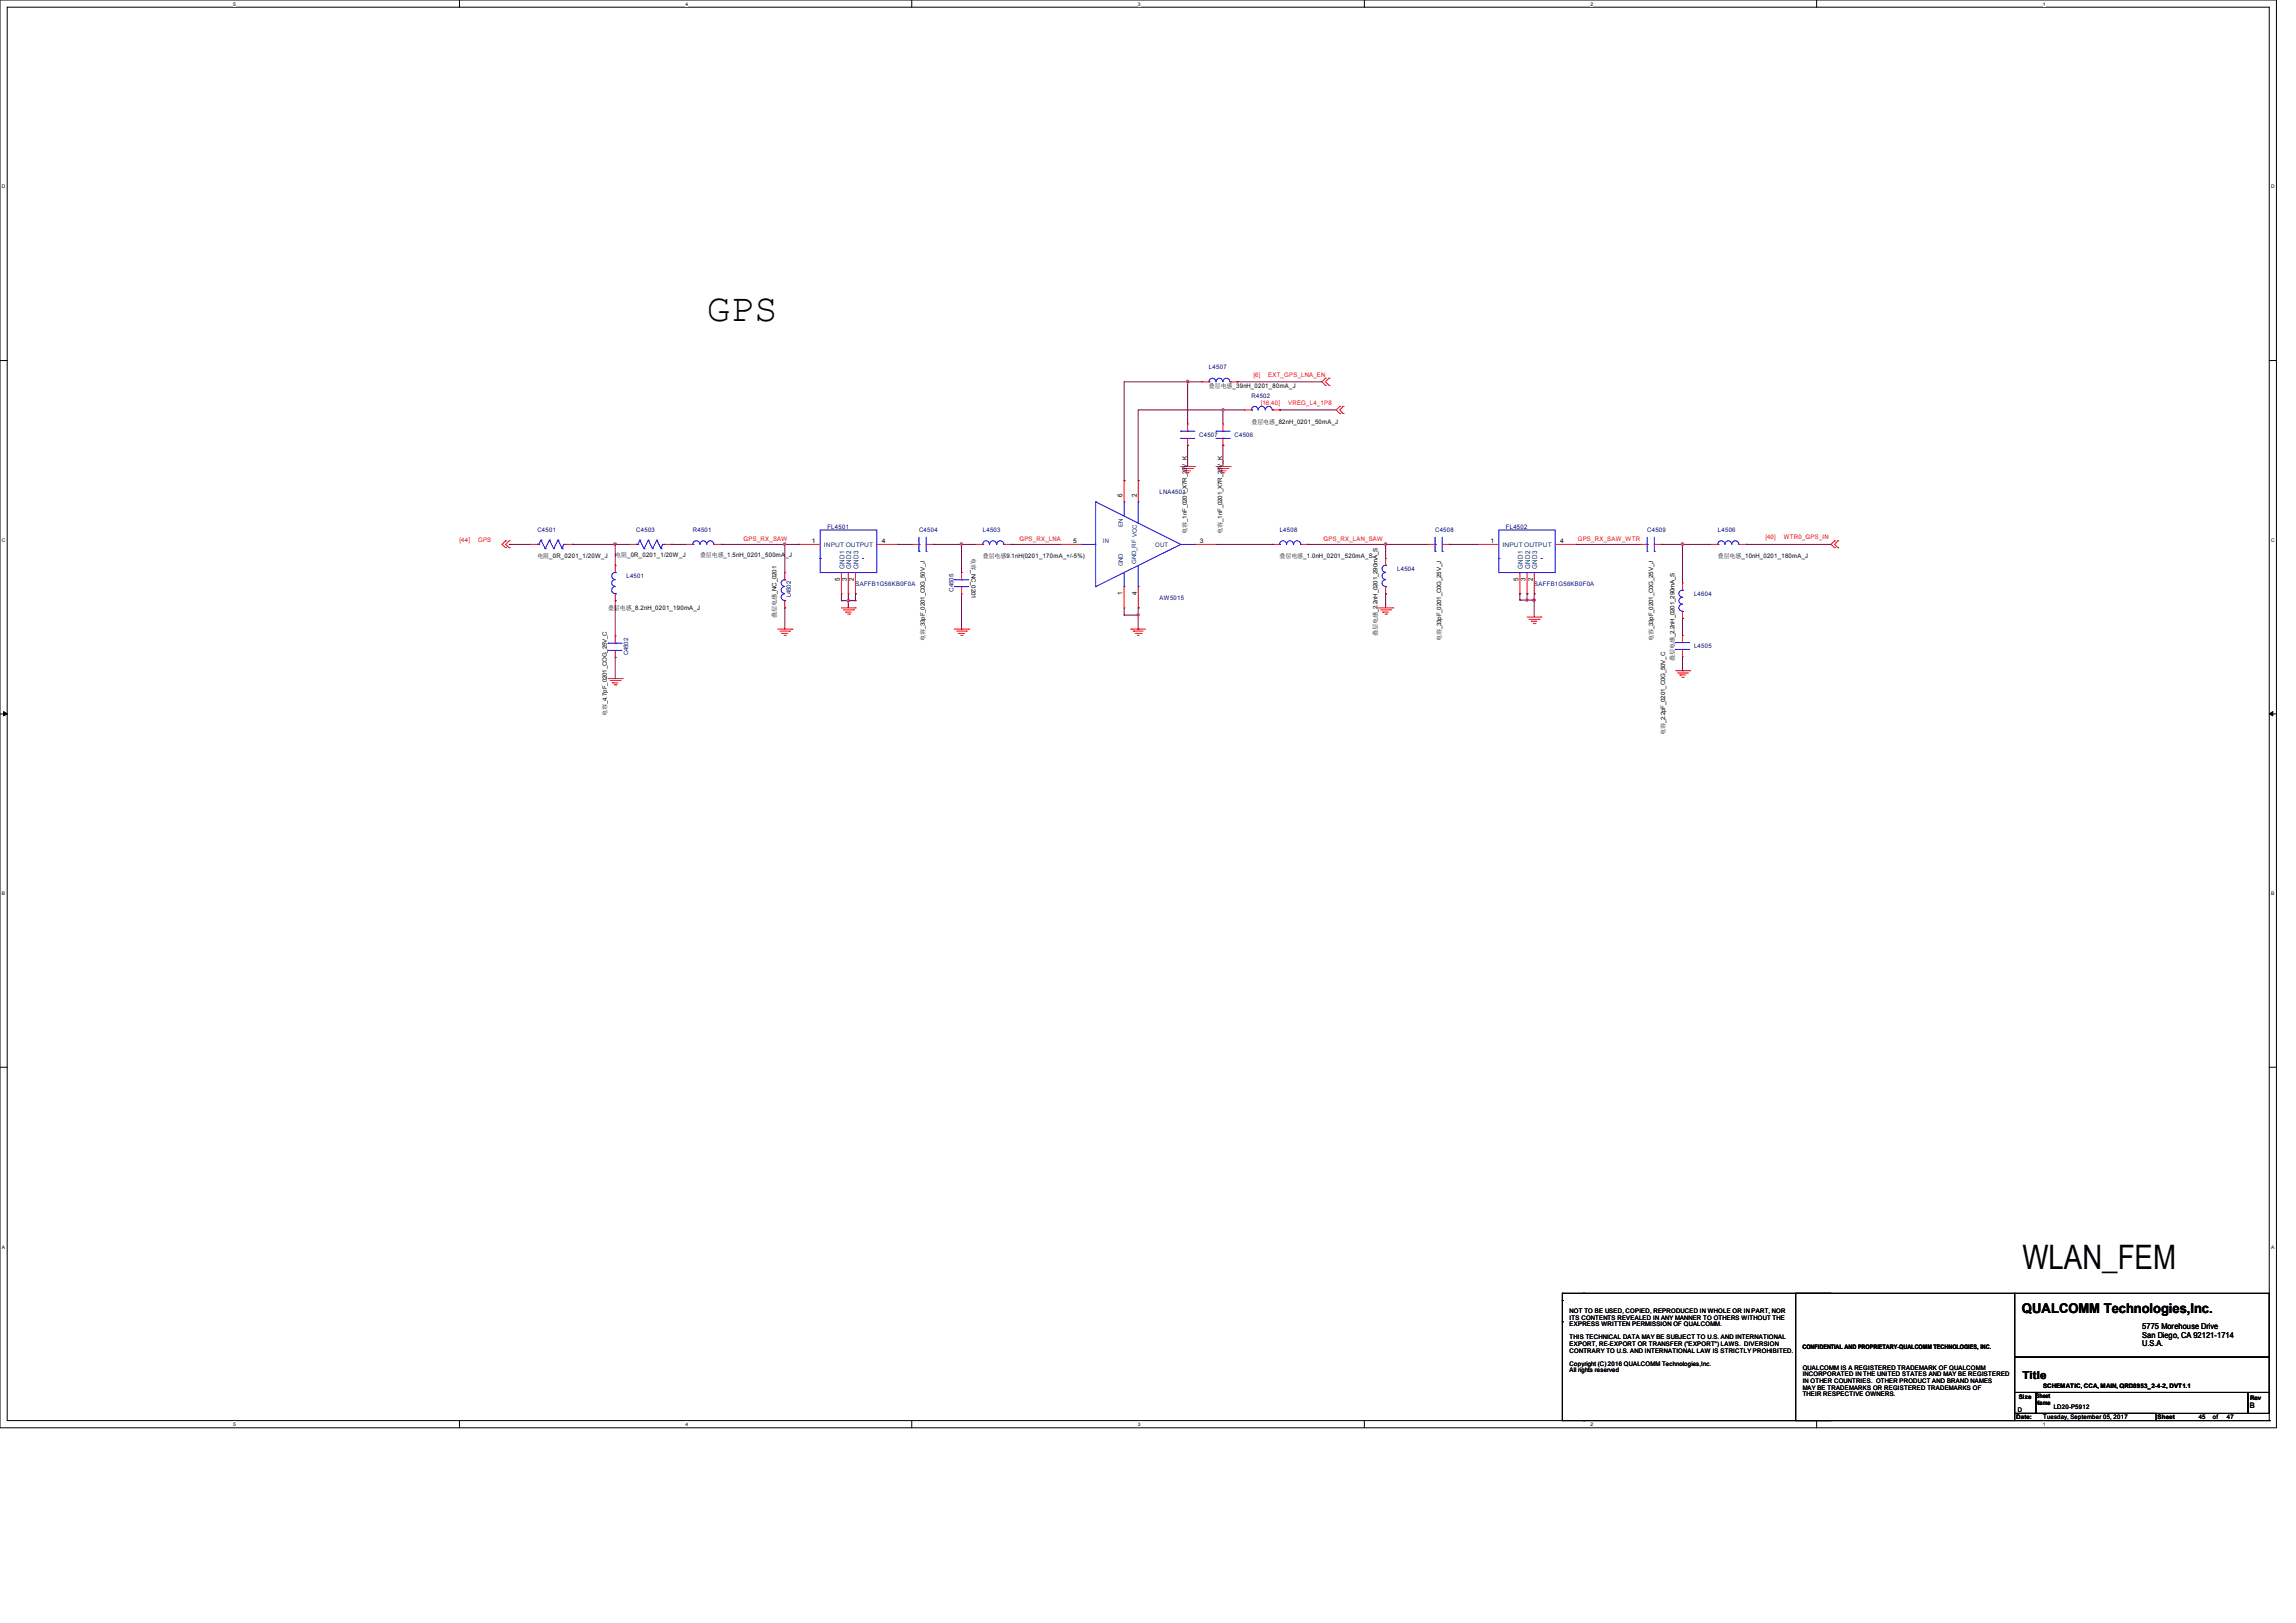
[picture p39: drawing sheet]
<svg xmlns="http://www.w3.org/2000/svg" width="297mm" height="210mm" viewBox="0 0 297 210" stroke-linecap="round" stroke-linejoin="round" font-family="sans-serif">
<defs><g id="words">
<text font-size="5.1" x="91.4" y="41.6">GPS</text>
<text font-size="4.4" x="261.6" y="164.2">WLAN_FEM</text>
<text font-size="1.7" x="261.5" y="169.9">QUALCOMM Technologies,Inc.</text>
<text font-size="1.4" x="261.6" y="178.4">Title</text>
<g font-size="1.1">
<text x="277.1" y="172">5775 Morehouse Drive</text>
<text x="277.1" y="173.1">San Diego, CA 92121-1714</text>
<text x="277.1" y="174.2">U.S.A.</text>
</g>
<text font-size="1" x="291" y="182.2">B</text>
<g font-size=".9">
<text x="145.2" y="64.3" transform="rotate(-90 145.2 64.3)">6</text>
<text x="147" y="64.3" transform="rotate(-90 147 64.3)">2</text>
<text x="108.6" y="75.2" transform="rotate(-90 108.6 75.2)">5</text>
<text x="109.5" y="75.2" transform="rotate(-90 109.5 75.2)">3</text>
<text x="110.5" y="75.2" transform="rotate(-90 110.5 75.2)">2</text>
<text x="145.2" y="77" transform="rotate(-90 145.2 77)">1</text>
<text x="147" y="77" transform="rotate(-90 147 77)">4</text>
<text x="196.4" y="75.2" transform="rotate(-90 196.4 75.2)">5</text>
<text x="197.3" y="75.2" transform="rotate(-90 197.3 75.2)">3</text>
<text x="198.3" y="75.2" transform="rotate(-90 198.3 75.2)">2</text>
</g>
<g font-size=".9" fill="#004080">
<text x="109.2" y="73.6" transform="rotate(-90 109.2 73.6)">GND1</text>
<text x="110.1" y="73.6" transform="rotate(-90 110.1 73.6)">GND2</text>
<text x="111.1" y="73.6" transform="rotate(-90 111.1 73.6)">GND3</text>
<text x="197" y="73.6" transform="rotate(-90 197 73.6)">GND1</text>
<text x="197.9" y="73.6" transform="rotate(-90 197.9 73.6)">GND2</text>
<text x="198.9" y="73.6" transform="rotate(-90 198.9 73.6)">GND3</text>
</g>
<g font-size=".8" fill="#000080">
<text x="156.4" y="47.8">L4507</text>
<text x="161.9" y="51.4">R4502</text>
<text x="155.1" y="56.6">C4507</text>
<text x="159.7" y="56.6">C4506</text>
<text x="150" y="63.9">LNA4501</text>
<text x="69.5" y="68.8">C4501</text>
<text x="82.3" y="68.8">C4503</text>
<text x="89.6" y="68.8">R4501</text>
<text x="107" y="68.5">FL4501</text>
<text x="118.9" y="68.8">C4504</text>
<text x="127.1" y="68.8">L4503</text>
<text x="165.5" y="68.8">L4508</text>
<text x="185.6" y="68.8">C4508</text>
<text x="194.8" y="68.5">FL4502</text>
<text x="213.1" y="68.8">C4509</text>
<text x="222.2" y="68.8">L4506</text>
<text x="81" y="74.8">L4501</text>
<text x="102.3" y="77.3" transform="rotate(-90 102.3 77.3)">L4502</text>
<text x="110.7" y="75.8">SAFFB1G56KB0F0A</text>
<text x="123.3" y="76.5" transform="rotate(-90 123.3 76.5)">C4505</text>
<text x="150" y="77.6">AW5015</text>
<text x="180.7" y="73.9">L4504</text>
<text x="198.5" y="75.8">SAFFB1G56KB0F0A</text>
<text x="219.1" y="77.1">L4604</text>
<text x="219.1" y="83.9">L4505</text>
<text x="81.2" y="84.8" transform="rotate(-90 81.2 84.8)">C4502</text>
</g>
<g font-size=".8">
<text x="156.4" y="50.2">叠层电感_39nH_0201_80mA_J</text>
<text x="161.9" y="54.8">叠层电感_82nH_0201_50mA_J</text>
<text x="105" y="70.2">1</text>
<text x="114.1" y="70.2">4</text>
<text x="138.8" y="70.2">5</text>
<text x="153.5" y="69" transform="rotate(-90 153.5 69)">电容_1nF_0201_X7R_25V_K</text>
<text x="155.2" y="70.2">3</text>
<text x="158.1" y="69" transform="rotate(-90 158.1 69)">电容_1nF_0201_X7R_25V_K</text>
<text x="192.8" y="70.2">1</text>
<text x="201.8" y="70.2">4</text>
<text x="69.5" y="72.2">电阻_0R_0201_1/20W_J</text>
<text x="79.6" y="72.1">电阻_0R_0201_1/20W_J</text>
<text x="90.6" y="72.1">叠层电感_1.5nH_0201_500mA_J</text>
<text x="125.7" y="72.3" transform="rotate(90 125.7 72.3)">电容_NC_0201</text>
<text x="127.1" y="72.2">叠层电感9.1nH(0201_170mA_+/-5%)</text>
<text x="165.5" y="72.2">叠层电感_1.0nH_0201_520mA_S</text>
<text x="222.2" y="72.2">叠层电感_10nH_0201_180mA_J</text>
<text x="78.7" y="79">叠层电感_8.2nH_0201_190mA_J</text>
<text x="100.5" y="79.9" transform="rotate(-90 100.5 79.9)">叠层电感_NC_0201</text>
<text x="119.6" y="83" transform="rotate(-90 119.6 83)">电容_33pF_0201_C0G_50V_J</text>
<text x="178.2" y="82.3" transform="rotate(-90 178.2 82.3)">叠层电感_2.2nH_0201_290mA_S</text>
<text x="186.4" y="83" transform="rotate(-90 186.4 83)">电容_33pF_0201_C0G_25V_J</text>
<text x="213.8" y="83" transform="rotate(-90 213.8 83)">电容_33pF_0201_C0G_25V_J</text>
<text x="216.6" y="85.5" transform="rotate(-90 216.6 85.5)">叠层电感_2.2nH_0201_290mA_S</text>
<text x="78.5" y="92.6" transform="rotate(-90 78.5 92.6)">电容_4.7pF_0201_COG_25V_C</text>
<text x="215.4" y="95.1" transform="rotate(-90 215.4 95.1)">电容_2.2pF_0201_C0G_50V_C</text>
<text x="203" y="169.9">NOT TO BE USED, COPIED, REPRODUCED IN WHOLE OR IN PART, NOR</text>
<text x="203" y="170.8">ITS CONTENTS REVEALED IN ANY MANNER TO OTHERS WITHOUT THE</text>
<text x="203" y="171.6">EXPRESS WRITTEN PERMISSION OF QUALCOMM.</text>
<text x="203" y="173.3">THIS TECHNICAL DATA MAY BE SUBJECT TO U.S. AND INTERNATIONAL</text>
<text x="203" y="174.2">EXPORT, RE-EXPORT OR TRANSFER (&quot;EXPORT&quot;) LAWS. DIVERSION</text>
<text x="203" y="175">CONTRARY TO U.S. AND INTERNATIONAL LAW IS STRICTLY PROHIBITED.</text>
<text x="203" y="176.7">Copyright (C) 2016 QUALCOMM Technologies,Inc.</text>
<text x="203" y="177.5">All rights reserved</text>
<text x="233.1" y="174.5">CONFIDENTIAL AND PROPRIETARY-QUALCOMM TECHNOLOGIES, INC.</text>
<text x="233.2" y="177.3">QUALCOMM IS A REGISTERED TRADEMARK OF QUALCOMM</text>
<text x="233.2" y="178.1">INCORPORATED IN THE UNITED STATES AND MAY BE REGISTERED</text>
<text x="233.2" y="178.9">IN OTHER COUNTRIES. OTHER PRODUCT AND BRAND NAMES</text>
<text x="233.2" y="179.8">MAY BE TRADEMARKS OR REGISTERED TRADEMARKS OF</text>
<text x="264.3" y="179.5">SCHEMATIC, CCA, MAIN, QRD8953_2-4-2, DVT1.1</text>
<text x="233.2" y="180.6">THEIR RESPECTIVE OWNERS.</text>
<text x="260.8" y="183.6">Date:</text>
<text x="261" y="182.8">D</text>
<text x="261.1" y="181">Size Sheet</text>
<text x="263.3" y="181.8">Name</text>
<text x="264.3" y="183.6">Tuesday, September 05, 2017</text>
<text x="265.7" y="182.3">LD20-P5912</text>
<text x="279.1" y="183.6">Sheet</text>
<text x="284.4" y="183.6">45</text>
<text x="286.2" y="183.6">of</text>
<text x="288.1" y="183.6">47</text>
<text x="291.1" y="181.1">Rev</text>
</g>
<g font-size=".8" fill="#f00">
<text x="162.1" y="48.8">[6]</text>
<text x="163.1" y="52.5">[16,40]</text>
<text x="164.1" y="48.8">EXT_GPS_LNA_EN</text>
<text x="166.6" y="52.5">VREG_L4_1P8</text>
<text x="59.4" y="70.1">[44]</text>
<text x="61.9" y="70.1">GPS</text>
<text x="96.2" y="70.1">GPS_RX_SAW</text>
<text x="131.9" y="70.1">GPS_RX_LNA</text>
<text x="171.2" y="70.1">GPS_RX_LAN_SAW</text>
<text x="204.1" y="70.1">GPS_RX_SAW_WTR</text>
<text x="228.4" y="69.7">[40]</text>
<text x="230.7" y="69.7">WTR0_GPS_IN</text>
</g>
<g font-size=".8" fill="#004080">
<text x="106.6" y="70.8">INPUT OUTPUT</text>
<text x="142.7" y="70.3">IN</text>
<text x="145.3" y="68.2" transform="rotate(-90 145.3 68.2)">EN</text>
<text x="149.4" y="70.7">OUT</text>
<text x="194.4" y="70.8">INPUT OUTPUT</text>
<text x="145.3" y="73.3" transform="rotate(-90 145.3 73.3)">GND</text>
<text x="147" y="73" transform="rotate(-90 147 73)">GND_RF VCC</text>
</g>
<g font-size=".6">
<text x="30.2" y=".7">5</text>
<text x="88.7" y=".7">4</text>
<text x="147.2" y=".7">3</text>
<text x="205.7" y=".7">2</text>
<text x="264.2" y=".7">1</text>
<text x=".3" y="24.4">D</text>
<text x="293.8" y="24.4">D</text>
<text x=".3" y="70.1">C</text>
<text x="293.8" y="70.1">C</text>
<text x=".3" y="115.8">B</text>
<text x="293.8" y="115.8">B</text>
<text x=".3" y="161.5">A</text>
<text x="293.8" y="161.5">A</text>
<text x="30.2" y="184.5">5</text>
<text x="88.7" y="184.5">4</text>
<text x="147.2" y="184.5">3</text>
<text x="205.7" y="184.5">2</text>
<text x="264.2" y="184.5">1</text>
</g>
</g></defs>
<path d="M0 0h294.5v184.7h-294.5zM.9 .9h292.6v182.9h-292.6z" fill="none" stroke="#000" stroke-width=".13"/>
<g fill="#fff">
<path d="M30.2 .1h.3v.7h-.3z"/>
<path d="M30.2 183.9h.3v.8h-.3z"/>
</g>
<path d="M59.4 0v.9M59.4 183.8v.9" fill="none" stroke="#000" stroke-width=".13"/>
<g fill="#fff">
<path d="M88.7 .1h.3v.7h-.3z"/>
<path d="M88.7 183.9h.3v.8h-.3z"/>
</g>
<path d="M117.9 0v.9M117.9 183.8v.9" fill="none" stroke="#000" stroke-width=".13"/>
<g fill="#fff">
<path d="M147.2 .1h.3v.7h-.3z"/>
<path d="M147.2 183.9h.3v.8h-.3z"/>
</g>
<path d="M176.5 0v.9M176.5 183.8v.9" fill="none" stroke="#000" stroke-width=".13"/>
<g fill="#fff">
<path d="M205.7 .1h.4v.7h-.4z"/>
<path d="M205.7 183.9h.4v.8h-.4z"/>
</g>
<path d="M235 0v.9M235 183.8v.9" fill="none" stroke="#000" stroke-width=".13"/>
<g fill="#fff">
<path d="M264.2 .1h.4v.7h-.4z"/>
<path d="M264.2 183.9h.4v.8h-.4z"/>
<path d="M.3 23.8h.4v.7h-.4z"/>
<path d="M293.8 23.8h.5v.7h-.5z"/>
<path d="M.3 69.5h.4v.7h-.4z"/>
<path d="M293.8 69.5h.5v.7h-.5z"/>
</g>
<path d="M0 46.7h.9M293.5 46.7h1" fill="none" stroke="#000" stroke-width=".13"/>
<g fill="#fff">
<path d="M.3 115.2h.4v.8h-.4z"/>
<path d="M293.8 115.2h.4v.8h-.4z"/>
</g>
<path d="M0 92.4h.9M293.5 92.4h1" fill="none" stroke="#000" stroke-width=".13"/>
<path d="M.5 92.1l.4 .3-.4 .2zM293.5 92.4l.5-.3v.5z" fill="#000" stroke="#000" stroke-width=".13"/>
<g fill="#fff">
<path d="M.3 161h.3v.7h-.3z"/>
<path d="M293.8 161h.4v.7h-.4z"/>
</g>
<g fill="none" stroke="#000" stroke-width=".13">
<path d="M0 138.1h.9M293.5 138.1h1M202.1 167.3h34.8M202.1 171h.1M202.1 167.3h.1M202.1 168.3h.1M202.1 167.3v16.5M204.9 167.3h.1M232.3 167.3h28.3v16.5h-28.3zM260.6 167.3h32.9v8.3h-32.9zM260.6 175.6h32.9v4.6h-32.9zM202.1 183.8h.1"/>
<path d="M202.1 183.8h34.8M204.9 183.8h.1M260.6 180.2h2.8v2.7h-2.8zM260.6 182.9h18.3v.9h-18.3zM263.4 180.2h27.4v2.7h-27.4zM278.9 183.8h14.6M290.8 180.2h2.7v2.7h-2.7zM293.5 183.8h.1"/>
</g>
<g fill="none" stroke="#f00" stroke-width=".13">
<path d="M153.6 54.9h.1M153.6 57.6h.1M153.6 54.9v.9M153.6 56.7v.9M155.4 49.4h.1M155.4 49.4h1M158.2 54.9h.1M158.2 57.6h.1M158.2 54.9v.9M158.2 56.7v.9M159.1 49.4h.9M160 49.4h.1"/>
<path d="M161 53h.1M161 53h.9M164.6 53h.9M165.5 53h.1M171.4 48.9l-.4 .5 .4 .5M171.4 48.9h.1M171.4 49.9h.1M171.9 49.9h.1M171.9 48.9h.1M171.9 48.9l-.5 .5 .5 .5M173.3 52.6l-.5 .4 .5 .5M173.3 52.6h.1"/>
<path d="M173.3 53.5h.1M173.7 53.5h.1M173.7 52.6h.1M173.7 52.6l-.4 .4 .4 .5M65.4 70.9h.1M65.4 70h.1M65.4 70l-.5 .4 .5 .5M65.9 70l-.5 .4 .5 .5M65.9 70.9h.1M65.9 70h.1M68.6 70.4h.9M68.6 70.4h.1"/>
<path d="M73.2 70.4h.9M74.1 70.4h.1M79.6 77.7h.1M79.6 73.2h.1M79.6 73.2v.9M79.6 76.8v.9M81.4 70.4h.1M81.4 70.4h.9M86 70.4h.9M86.9 70.4h.1M88.7 70.4h.1M88.7 70.4h.9"/>
<path d="M92.4 70.4h.9M93.3 70.4h.1M101.5 78.7h.1M101.5 74.1h.1M101.5 74.1v.9M101.5 77.7v1M103.3 70.4h.1M103.3 70.4h2.8M108.8 76.8h.1M108.8 78.7h1.9M108.8 74.1v2.7M109.1 78.9h1.3"/>
<path d="M109.4 79.2h.1M109.4 79.2h.7M109.6 79.5h.3M109.7 76.8h.1M109.7 74.1v2.7M109.9 79.5h.1M110.4 78.9h.1M110.7 78.7h.1M110.7 76.8h.1M110.7 74.1v2.7M113.4 70.4h2.8M116.2 70.4h.1"/>
<path d="M118 70.4h.9M118 70.4h.1M119.8 70.4h.9M120.7 70.4h.1M124.4 74.1h.1M124.4 76.8h.1M124.4 74.1v.9M124.4 75.9v.9M126.2 70.4h.9M126.2 70.4h.1M129.9 70.4h.9M130.8 70.4h.1"/>
<path d="M137.2 70.4h.1M137.2 70.4h2.7M145.4 78.7h.1M145.4 62.2h.1M145.4 62.2v2.7M145.4 75.9v2.8M147.2 62.2h.1M147.2 78.7h.1M147.2 62.2v2.7M147.2 75.9v2.8M152.7 60.4h1.9M153 60.6h1.3"/>
<path d="M153.3 60.9h.1M153.3 60.9h.7M153.5 61.2h.2M153.7 61.2h.1M154.3 60.6h.1M154.6 60.4h.1M154.6 70.4h2.7M157.3 70.4h.1M157.3 60.4h1.8M157.6 60.6h1.2M157.9 60.9h.1M157.9 60.9h.7"/>
<path d="M158.1 61.2h.2M158.3 61.2h.1M158.8 60.6h.1M159.1 60.4h.1M164.6 70.4h.9M164.6 70.4h.1M168.3 70.4h.9M169.2 70.4h.1M178.3 78.7h1.9M178.6 78.9h1.3M178.9 79.2h.1M178.9 79.2h.7"/>
<path d="M179.2 79.5h.1M179.2 76.8h.1M179.2 72.3h.1M179.2 72.3v.9M179.2 75.9v.9M179.3 79.5h.1M179.9 78.9h.1M180.2 78.7h.1M184.7 70.4h.1M184.7 70.4h.9M186.6 70.4h.9M187.5 70.4h.1"/>
<path d="M191.1 70.4h2.8M191.1 70.4h.1M196.6 76.8h.1M196.6 74.1v2.7M197.5 76.8h.1M197.5 79.8h1.8M197.5 74.1v2.7M198.5 76.8h.1M198.5 74.1v2.7M199.3 79.8h.1M201.2 70.4h2.7M203.9 70.4h.1"/>
<path d="M212.2 70.4h.9M212.2 70.4h.1M214 70.4h.9M214.9 70.4h.1M217.6 75.4h.1M217.6 75.4v1M217.6 79.1v.9M221.3 70.4h.1M221.3 70.4h.9M225 70.4h.9M225.9 70.4h.1M237.3 70l-.4 .4 .4 .5"/>
<path d="M237.3 70h.1M237.3 70.9h.1M237.7 70l-.4 .4 .4 .5M237.7 70.9h.1M237.7 70h.1M78.7 87.8h1.8M78.9 88.1h1.3M79.2 88.3h.1M79.2 88.3h.7M79.5 88.6h.2M79.6 82.3h.1M79.6 85h.1"/>
<path d="M79.6 82.3v.9M79.6 84.2v.8M79.7 88.6h.1M80.2 88.1h.1M80.5 87.8h.1M100.6 81.4h1.8M100.9 81.7h1.3M101.1 82h.1M101.1 82h.8M101.4 82.2h.2M101.6 82.2h.1M102.2 81.7h.1"/>
<path d="M102.4 81.4h.1M123.4 81.4h1.9M123.7 81.7h1.3M124 82h.1M124 82h.8M124.3 82.2h.2M124.5 82.2h.1M125 81.7h.1M125.3 81.4h.1M146.3 81.4h1.9M146.3 81.4h.1M146.6 81.7h.1"/>
<path d="M146.6 81.7h1.3M146.9 82h.7M147.2 82.2h.1M147.6 82h.1M197.8 80.1h1.3M198.1 80.4h.7M198.1 80.4h.1M198.3 80.7h.2M198.5 80.7h.1M199.1 80.1h.1M216.7 86.8h1.9M217 87.1h1.3"/>
<path d="M217.3 87.3h.1M217.3 87.3h.7M217.6 87.6h.1M217.6 80h.1M217.6 82.2h.1M217.6 85h.1M217.6 82.2v.9M217.6 84v1M217.7 87.6h.1M218.3 87.1h.1M218.6 86.8h.1"/>
</g>
<g fill="none" stroke="#00f" stroke-width=".13">
<path d="M152.7 55.8h.1M152.7 56.7h.1M152.7 55.8h1.9M152.7 56.7h1.9M153.6 55.8h.1M153.6 56.7h.1M156.4 49.4h.1M157.3 49.4a.44 .44 0 0 0-.5-.5 .44 .44 0 0 0-.4 .5M157.3 55.8h.1M157.3 56.7h.1M157.3 55.8h1.8M157.3 56.7h1.8"/>
<path d="M158.2 49.4a.43 .43 0 0 0-.5-.5 .43 .43 0 0 0-.4 .5M158.2 55.8h.1M158.2 56.7h.1M159.1 49.4a.44 .44 0 0 0-.5-.5 .44 .44 0 0 0-.4 .5M159.1 49.4h.1M161.9 53h.1M162.7 53a.43 .43 0 0 0-.4-.4 .43 .43 0 0 0-.4 .4M163.7 53a.44 .44 0 0 0-.5-.4 .44 .44 0 0 0-.4 .4M164.5 53a.43 .43 0 0 0-.4-.4 .43 .43 0 0 0-.4 .4M164.6 53h.1M69.5 70.4h.2M69.5 70.4h.1"/>
<path d="M69.7 70.4h.1M70 69.9l.5 1.1M70 69.9h.1M70 69.9l-.3 .5M70.5 71h.1M71.1 69.9l.5 1.1M71.1 69.9h.1M71.1 69.9l-.6 1.1M71.6 71h.1M72.2 69.9l.5 1.1M72.2 69.9h.1M72.2 69.9l-.6 1.1"/>
<path d="M72.7 71h.1M72.9 70.4h.1M72.9 70.4l-.2 .6M72.9 70.4h.3M73.2 70.4h.1M79.6 74.1h.1M79.6 76.8h.1M79.6 75.9a.44 .44 0 0 0-.5 .4 .44 .44 0 0 0 .5 .5M79.6 75a.42 .42 0 0 0-.5 .4 .42 .42 0 0 0 .5 .5M79.6 74.1a.44 .44 0 0 0-.5 .4 .44 .44 0 0 0 .5 .5M82.3 70.4h.2M82.3 70.4h.1"/>
<path d="M82.5 70.4h.1M82.8 69.9l.5 1.1M82.8 69.9h.1M82.8 69.9l-.3 .5M83.3 71h.1M83.9 69.9l.5 1.1M83.9 69.9h.1M83.9 69.9l-.6 1.1M84.4 71h.1M85 69.9l.5 1.1M85 69.9h.1M85 69.9l-.6 1.1"/>
<path d="M85.5 71h.1M85.7 70.4h.1M85.7 70.4l-.2 .6M85.7 70.4h.3M86 70.4h.1M89.6 70.4h.1M90.5 70.4a.44 .44 0 0 0-.4-.4 .44 .44 0 0 0-.5 .4M91.4 70.4a.42 .42 0 0 0-.4-.4 .42 .42 0 0 0-.4 .4M92.3 70.4a.44 .44 0 0 0-.4-.4 .44 .44 0 0 0-.5 .4M92.4 70.4h.1M101.5 75h.1M101.5 77.7h.1"/>
<path d="M101.5 76.8a.43 .43 0 0 0-.5 .5 .43 .43 0 0 0 .5 .4M101.5 75.9a.44 .44 0 0 0-.5 .4 .44 .44 0 0 0 .5 .5M101.5 75a.43 .43 0 0 0-.5 .4 .43 .43 0 0 0 .5 .5M106.1 68.6h7.3v5.5h-7.3zM106.1 72.3h.1M107.4 74.1h.1M108.8 74.1h.1M110.2 74.1h.1M111.6 72.3h.1M118.9 70.4h.1M118.9 71.3h.1M118.9 69.5v1.8"/>
<path d="M119.8 71.3h.1M119.8 70.4h.1M119.8 69.5v1.8M123.4 75h1.9M123.4 75.9h1.9M123.4 75h.1M123.4 75.9h.1M124.4 75h.1M124.4 75.9h.1M127.1 70.4h.1M128 70.4a.42 .42 0 0 0-.5-.4 .42 .42 0 0 0-.4 .4M128.9 70.4a.44 .44 0 0 0-.4-.4 .44 .44 0 0 0-.5 .4"/>
<path d="M129.8 70.4a.44 .44 0 0 0-.4-.4 .44 .44 0 0 0-.4 .4M129.9 70.4h.1M139.9 70.4h1.8M139.9 70.4h.1M141.7 64.9h.1M141.7 75.9h.1M141.7 64.9v11M141.7 64.9l11 5.5M145.4 75.9h.1M145.4 64.9h.1M145.4 64.9v1.9M145.4 74.1v1.8"/>
<path d="M147.2 75.9h.1M147.2 64.9h.1M147.2 64.9v2.8M147.2 73.2v2.7M152.7 70.4h.1M152.7 70.4h1.9M152.7 70.4l-11 5.5M154.6 70.4h.1M165.5 70.4h.1M166.4 70.4a.44 .44 0 0 0-.4-.4 .44 .44 0 0 0-.5 .4M167.3 70.4a.42 .42 0 0 0-.4-.4 .42 .42 0 0 0-.4 .4M168.2 70.4a.44 .44 0 0 0-.4-.4 .44 .44 0 0 0-.5 .4"/>
<path d="M168.3 70.4h.1M179.2 73.2h.1M179.2 75.9h.1M179.2 75a.43 .43 0 0 0-.4 .4 .43 .43 0 0 0 .4 .5M179.2 74.1a.44 .44 0 0 0-.4 .4 .44 .44 0 0 0 .4 .5M179.2 73.2a.44 .44 0 0 0-.4 .4 .44 .44 0 0 0 .4 .4M185.6 70.4h.1M185.6 71.3h.1M185.6 69.5v1.8M186.6 71.3h.1M186.6 70.4h.1M186.6 69.5v1.8"/>
<path d="M193.9 72.3h.1M193.9 68.6h7.3v5.5h-7.3zM195.2 74.1h.1M196.6 74.1h.1M198 74.1h.1M199.3 72.3h.1M213.1 70.4h.1M213.1 71.3h.1M213.1 69.5v1.8M214 71.3h.1M214 70.4h.1M214 69.5v1.8"/>
<path d="M217.6 76.4h.1M217.6 79.1h.1M217.6 78.2a.44 .44 0 0 0-.4 .4 .44 .44 0 0 0 .4 .5M217.6 77.3a.43 .43 0 0 0-.4 .4 .43 .43 0 0 0 .4 .4M217.6 76.4a.44 .44 0 0 0-.4 .4 .44 .44 0 0 0 .4 .5M222.2 70.4h.1M223.1 70.4a.44 .44 0 0 0-.4-.4 .44 .44 0 0 0-.5 .4M224 70.4a.42 .42 0 0 0-.4-.4 .42 .42 0 0 0-.5 .4M224.9 70.4a.44 .44 0 0 0-.4-.4 .44 .44 0 0 0-.5 .4M225 70.4h.1M78.7 83.2h.1M78.7 84.2h.1"/>
<path d="M78.7 83.2h1.8M78.7 84.2h1.8M79.6 83.2h.1M79.6 84.2h.1M216.7 83.1h.1M216.7 84h.1M216.7 83.1h1.9M216.7 84h1.9M217.6 83.1h.1M217.6 84h.1"/>
</g>
<g fill="none" stroke="#800040" stroke-width=".13">
<path d="M153.6 49.4h.1M153.6 57.6h.1M153.6 49.4v5.5M153.6 57.6v2.8M155.4 49.4h-10v12.8M158.2 57.6h.1M158.2 53h.1M158.2 53v1.9M158.2 57.6v2.8M160 49.4h.1M160 49.4h11M161 53h-13.8v9.2"/>
<path d="M165.5 53h.1M165.5 53h7.3M65.9 70.4h2.7M65.9 70.4h.1M74.1 70.4h7.3M74.1 70.4h.1M79.6 77.7h.1M79.6 70.4h.1M79.6 70.4v2.8M79.6 77.7v4.6M86.9 70.4h1.8M86.9 70.4h.1"/>
<path d="M93.3 70.4h10M93.3 70.4h.1M101.5 78.7h.1M101.5 70.4h.1M101.5 70.4v3.7M101.5 78.7v2.7M103.3 70.4h.1M108.8 77.7h.1M108.8 76.8v.9M108.8 77.7h1.9M109.7 77.7h.1M109.7 76.8v1.9"/>
<path d="M110.7 76.8h.1M110.7 77.7h.1M110.7 76.8v.9M116.2 70.4h.1M116.2 70.4h1.8M120.7 70.4h.1M120.7 70.4h5.5M124.4 70.4h.1M124.4 70.4v3.7M124.4 76.8v4.6M130.8 70.4h6.4M130.8 70.4h.1"/>
<path d="M145.4 79.6h.1M145.4 62.2h.1M145.4 78.7v.9M145.4 79.6h1.8M147.2 79.6h.1M147.2 78.7h.1M147.2 62.2h.1M147.2 78.7v2.7M157.3 70.4h7.3M164.6 70.4h.1M169.2 70.4h15.5M169.2 70.4h.1"/>
<path d="M179.2 76.8h.1M179.2 70.4h.1M179.2 70.4v1.9M179.2 76.8v1.9M187.5 70.4h.1M187.5 70.4h3.6M196.6 76.8h.1M196.6 77.6h.1M196.6 76.8v.8M196.6 77.6h1.9M197.5 76.8h.1M197.5 77.6h.1"/>
<path d="M197.5 76.8v.9M198.5 76.8h.1M198.5 77.6h.1M198.5 76.8v3M203.9 70.4h.1M203.9 70.4h8.3M214.9 70.4h6.4M214.9 70.4h.1M217.6 70.4h.1M217.6 70.4v5M225.9 70.4h11M225.9 70.4h.1"/>
<path d="M79.6 85h.1M79.6 85v2.8M124.4 81.4h.1M147.2 81.4h.1M217.6 86.8h.1M217.6 80h.1M217.6 80v2.2M217.6 85v1.8"/>
</g>
<g fill="#f0f" stroke="#f0f" stroke-width=".13">
<circle cx="179.2" cy="70.4" r=".16"/>
<circle cx="197.5" cy="77.6" r=".16"/>
<circle cx="198.4" cy="77.6" r=".17"/>
<circle cx="79.5" cy="70.4" r=".17"/>
<circle cx="124.3" cy="70.4" r=".16"/>
<circle cx="153.6" cy="49.4" r=".17"/>
<circle cx="217.6" cy="70.4" r=".17"/>
<circle cx="147.2" cy="79.5" r=".16"/>
<circle cx="158.2" cy="53" r=".17"/>
<circle cx="109.7" cy="77.7" r=".17"/>
<circle cx="101.5" cy="70.4" r=".16"/>
</g>
<use href="#words"/>
</svg>
